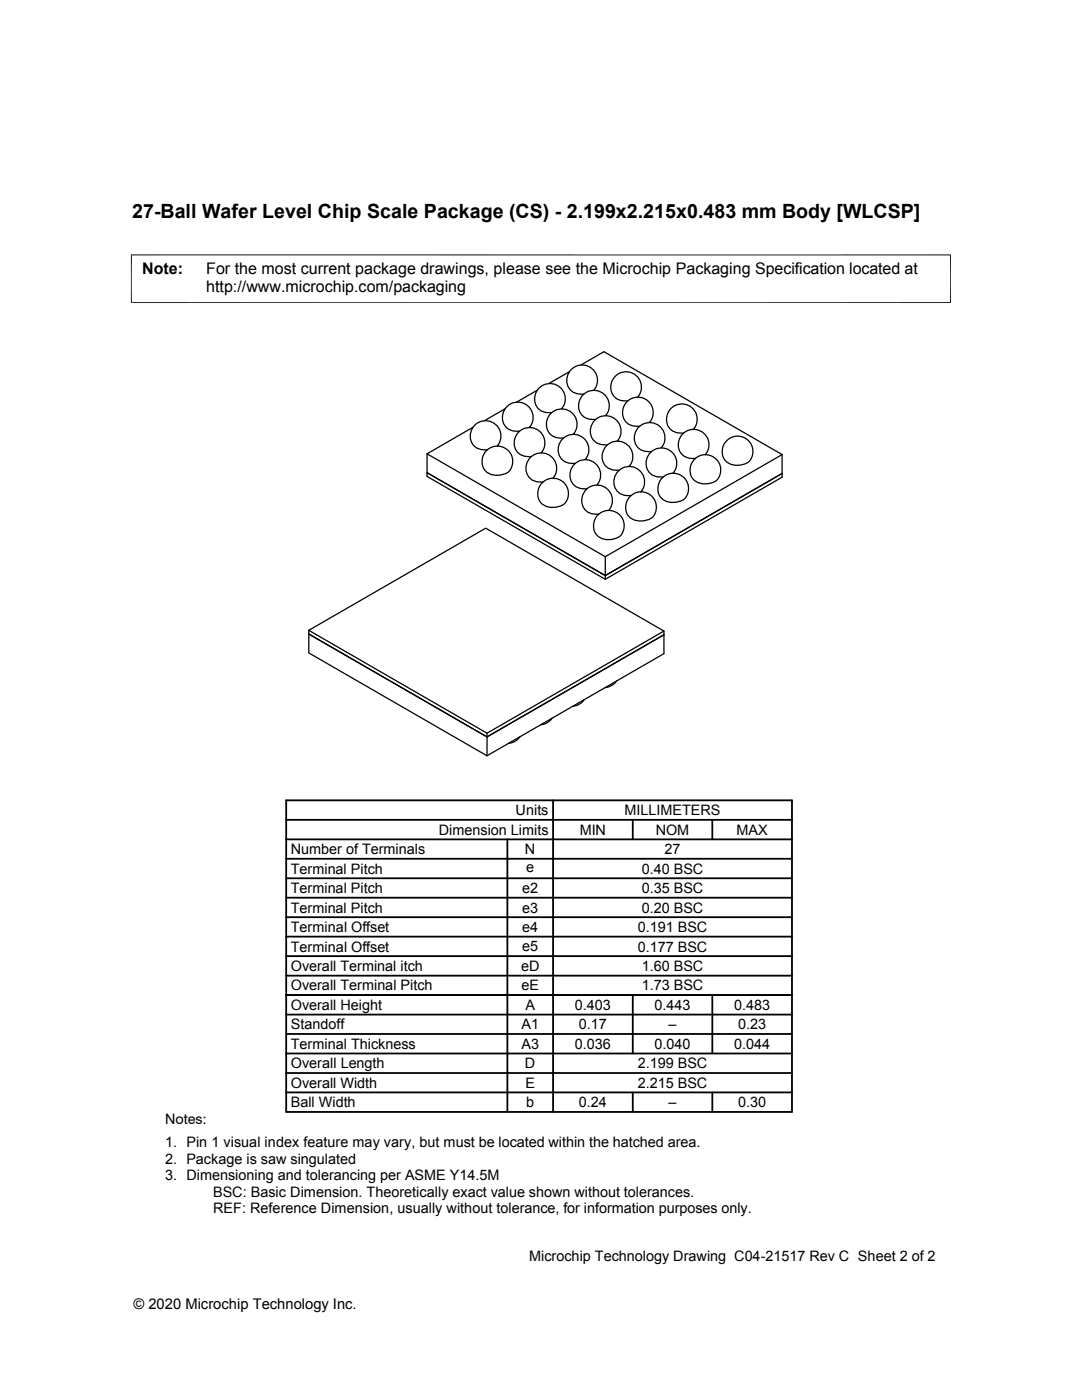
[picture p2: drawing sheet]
<svg xmlns="http://www.w3.org/2000/svg" width="216mm" height="279mm" viewBox="0 0 216 279" stroke-linecap="round" stroke-linejoin="round" font-family="sans-serif">
<defs><g id="words">
<text font-size="3.9" x="26.4" y="43.5">27-Ball Wafer Level Chip Scale Package (CS) - 2.199x2.215x0.483 mm Body [WLCSP]</text>
<g font-size="3.2">
<text x="28.4" y="54.6">Note:</text>
<text x="41.1" y="58.3">http://www.microchip.com/packaging</text>
<text x="41.1" y="54.6">For the most current package drawings, please see the Microchip Packaging Specification located at</text>
</g>
<g font-size="2.9">
<text x="87.6" y="166.6">Dimension Limits</text>
<text x="102.9" y="162.7">Units</text>
<text x="115.7" y="166.6">MIN</text>
<text x="124.6" y="162.7">MILLIMETERS</text>
<text x="130.8" y="166.6">NOM</text>
<text x="147" y="166.6">MAX</text>
<text x="58" y="170.5">Number of Terminals</text>
<text x="104.8" y="170.5">N</text>
<text x="132.6" y="170.5">27</text>
<text x="58" y="174.4">Terminal Pitch</text>
<text x="58" y="178.2">Terminal Pitch</text>
<text x="104.2" y="178.2">e2</text>
<text x="105" y="174.1">e</text>
<text x="128" y="174.4">0.40 BSC</text>
<text x="128" y="178.2">0.35 BSC</text>
<text x="58" y="182.1">Terminal Pitch</text>
<text x="104.2" y="182.1">e3</text>
<text x="104.2" y="186">e4</text>
<text x="128" y="182.1">0.20 BSC</text>
<text x="58" y="189.9">Terminal Offset</text>
<text x="58" y="186">Terminal Offset</text>
<text x="104.2" y="189.9">e5</text>
<text x="127.3" y="189.9">0.177 BSC</text>
<text x="127.3" y="186">0.191 BSC</text>
<text x="58" y="193.8">Overall Terminal itch</text>
<text x="58" y="197.7">Overall Terminal Pitch</text>
<text x="104" y="193.8">eD</text>
<text x="104" y="197.7">eE</text>
<text x="128" y="197.7">1.73 BSC</text>
<text x="128.1" y="193.8">1.60 BSC</text>
<text x="58" y="201.6">Overall Height</text>
<text x="104.8" y="201.6">A</text>
<text x="114.7" y="201.6">0.403</text>
<text x="130.6" y="201.6">0.443</text>
<text x="146.5" y="201.6">0.483</text>
<text x="58" y="209.3">Terminal Thickness</text>
<text x="58" y="205.4">Standoff</text>
<text x="104.1" y="205.4">A1</text>
<text x="104.1" y="209.3">A3</text>
<text x="114.7" y="209.3">0.036</text>
<text x="115.5" y="205.4">0.17</text>
<text x="130.6" y="209.3">0.040</text>
<text x="133.4" y="205.4">–</text>
<text x="146.5" y="209.3">0.044</text>
<text x="147.3" y="205.4">0.23</text>
<text x="58" y="213.2">Overall Length</text>
<text x="104.8" y="213.2">D</text>
<text x="127.3" y="213.2">2.199 BSC</text>
<text x="58" y="221">Ball Width</text>
<text x="58" y="217.1">Overall Width</text>
<text x="104.8" y="217.1">E</text>
<text x="105" y="221">b</text>
<text x="115.5" y="221">0.24</text>
<text x="127.3" y="217.1">2.215 BSC</text>
<text x="133.4" y="221">–</text>
<text x="147.3" y="221">0.30</text>
<text x="32.9" y="224.3">Notes:</text>
<text x="32.9" y="228.9">1. Pin 1 visual index feature may vary, but must be located within the hatched area.</text>
<text x="32.9" y="232.2">2. Package is saw singulated</text>
<text x="32.9" y="235.5">3. Dimensioning and tolerancing per ASME Y14.5M</text>
<text x="42.5" y="238.8">BSC: Basic Dimension. Theoretically exact value shown without tolerances.</text>
<text x="42.5" y="242.2">REF: Reference Dimension, usually without tolerance, for information purposes only.</text>
<text x="105.6" y="251.7">Microchip Technology Drawing C04-21517 Rev C Sheet 2 of 2</text>
<text x="26.6" y="261.3">© 2020 Microchip Technology Inc.</text>
</g>
</g></defs>
<g fill="none" stroke="#000" stroke-width=".25">
<path d="M107.2 77.9l-4.1 2.4M113.6 74.2l-4.1 2.4M115.9 72.9l4.6-2.7 35.6 20.5M118.5 77.9a3 3 0 0 0-.3-4.3 3 3 0 0 0-4.3 .2 3 3 0 0 0 .3 4.3 4 4 0 0 0 2.3 .6M127.2 79.3a3 3 0 0 0-.2-4.3 3 3 0 0 0-4.3 .2 3 3 0 0 0 .3 4.3 4.2 4.2 0 0 0 2.3 .5M85.2 90.6v4.5l35.6 20.5 35.3-20.4v-4.5M85.2 90.6l35.6 20.5 35.3-20.4M85.2 94.3l35.6 20.6 35.3-20.4M94.4 85.3l-9.2 5.3M97.4 89.7a3 3 0 0 1 4.2 .4 3 3 0 0 1-.4 4.2 3.6 3.6 0 0 1-4.7-.7 3.1 3.1 0 0 1 .9-3.9zM99.2 89a3 3 0 0 0-.2-4.3 3 3 0 0 0-4.3 .3 3 3 0 0 0 .2 4.3 4.1 4.1 0 0 0 2.3 .5M100.8 81.6l-4.2 2.4"/>
<path d="M105.6 85.3a3 3 0 0 0-.2-4.3 3 3 0 0 0-4.3 .3 3 3 0 0 0 .2 4.3 4.1 4.1 0 0 0 2.4 .5M108 90.4a3 3 0 0 0-.3-4.3 3 3 0 0 0-4.3 .2 3 3 0 0 0 .3 4.3 4.2 4.2 0 0 0 2.3 .5M108.5 96.1a3 3 0 0 1 4.2 .4 3 3 0 0 1-.3 4.3 3.3 3.3 0 0 1-5-1.5 3.1 3.1 0 0 1 1.1-3.2zM110.3 95.4a3 3 0 0 0-.2-4.2 3 3 0 0 0-4.3 .2 3 3 0 0 0 .2 4.3 3.8 3.8 0 0 0 2.4 .5M112 81.6a3 3 0 0 0-.2-4.3 3 3 0 0 0-4.3 .3 3 3 0 0 0 .3 4.3 4.1 4.1 0 0 0 2.3 .5M114.4 86.7a3 3 0 0 0-.3-4.3 3 3 0 0 0-4.2 .2 3 3 0 0 0 .2 4.3 4.2 4.2 0 0 0 2.3 .5M116.8 91.7a3 3 0 0 0-.3-4.2 3 3 0 0 0-4.3 .2 3 3 0 0 0 .2 4.3 4.2 4.2 0 0 0 2.4 .5M119.1 96.8a3 3 0 0 0-.2-4.3 3 3 0 0 0-4.3 .2 3 3 0 0 0 .2 4.3 3.7 3.7 0 0 0 2.3 .5M120.8 83a3 3 0 0 0-.2-4.3 3 3 0 0 0-4.3 .2 3 3 0 0 0 .2 4.3 4.1 4.1 0 0 0 2.4 .5M123.2 88a3 3 0 0 0-.3-4.3 3 3 0 0 0-4.3 .3 3 3 0 0 0 .3 4.3 4.1 4.1 0 0 0 2.3 .5M125.5 93.1a3 3 0 0 0-.2-4.3 3 3 0 0 0-4.3 .2 3 3 0 0 0 .2 4.3 3.7 3.7 0 0 0 2.4 .5M126.1 98.8a3 3 0 0 1 4.2 .5 3 3 0 0 1-.4 4.2 3.3 3.3 0 0 1-5-1.5 3.1 3.1 0 0 1 1.2-3.2z"/>
<path d="M127.9 98.2a3 3 0 0 0-.3-4.3 3 3 0 0 0-4.3 .2 3 3 0 0 0 .3 4.3 4.1 4.1 0 0 0 2.3 .5M129.6 84.3a3 3 0 0 0-.3-4.3 3 3 0 0 0-4.2 .3 3 3 0 0 0 .2 4.3 4.2 4.2 0 0 0 2.3 .5M131.9 89.4a3 3 0 0 0-.2-4.3 3 3 0 0 0-4.3 .2 3 3 0 0 0 .2 4.3 4.2 4.2 0 0 0 2.4 .5M132.5 95.1a3 3 0 0 1 4.2 .4 3 3 0 0 1-.4 4.3 3.6 3.6 0 0 1-4.7-.8 3.1 3.1 0 0 1 .9-3.9zM134.3 94.4a3 3 0 0 0-.3-4.2 3 3 0 0 0-4.2 .2 3 3 0 0 0 .2 4.3 3.8 3.8 0 0 0 2.3 .5M138.4 85.7a3 3 0 0 0-.3-4.3 3 3 0 0 0-4.3 .2 3 3 0 0 0 .3 4.3 4.1 4.1 0 0 0 2.3 .5M138.9 91.4a3 3 0 0 1 4.2 .4 3 3 0 0 1-.4 4.3 3.3 3.3 0 0 1-4.9-1.5 3.1 3.1 0 0 1 1.1-3.2zM140.7 90.7a3 3 0 0 0-.2-4.2 3 3 0 0 0-4.3 .2 3 3 0 0 0 .2 4.3 3.7 3.7 0 0 0 2.3 .5M145.3 87.7a3 3 0 0 1 4.2 .4 3 3 0 0 1-.3 4.3 3.3 3.3 0 0 1-5-1.5 3 3 0 0 1 1.1-3.2zM119.6 102.5a3 3 0 0 1 4.2 .4 3 3 0 0 1-.3 4.3 3.3 3.3 0 0 1-5-1.5 3.1 3.1 0 0 1 1.1-3.2zM120.8 111.1v4.5M121.5 101.9a3 3 0 0 0-.3-4.3 3 3 0 0 0-4.3 .2 3 3 0 0 0 .2 4.3 4.1 4.1 0 0 0 2.4 .5"/>
<path d="M61.6 125.8l35.3-20.4 35.6 20.5-35.3 20.4zM61.6 125.8v.7l35.6 20.6 35.3-20.4-35.3 20.4-35.6-20.6v3.8l35.6 20.5 35.3-20.3v-4.6M116.6 139.6l-1 .9-1.3 .4M123 135.9l-1 .9-1.2 .4M97.2 146.3v4.5M103.8 147l-1 1-1.3 .4M110.2 143.3l-1 .9-1.3 .4"/>
</g>
<path d="M26.1 50.9h163.7M26.2 50.8v9.7M189.7 50.8v9.7M26.1 60.4h163.7" fill="none" stroke="#000" stroke-width=".2"/>
<g fill="none" stroke="#000" stroke-width=".36">
<path d="M57.1 159.7h100.9v62.2h-100.9zM110.4 159.7v62.2M57.1 175.3h100.9M57.1 171.4h100.9M57.1 167.5h100.9M57.1 163.6h100.9M57.1 179.2h100.9M101.2 167.5v54.4M126.3 163.6v3.9M142.1 163.6v3.9M57.1 198.6h100.9M57.1 183h100.9"/>
<path d="M57.1 186.9h100.9M57.1 194.7h100.9M57.1 190.8h100.9M126.3 198.6v11.6M142.1 198.6v11.6M57.1 202.5h100.9M57.1 210.2h100.9M57.1 206.4h100.9M57.1 218h100.9M57.1 214.1h100.9M126.3 218v3.9M142.1 218v3.9"/>
</g>
<use href="#words"/>
</svg>
